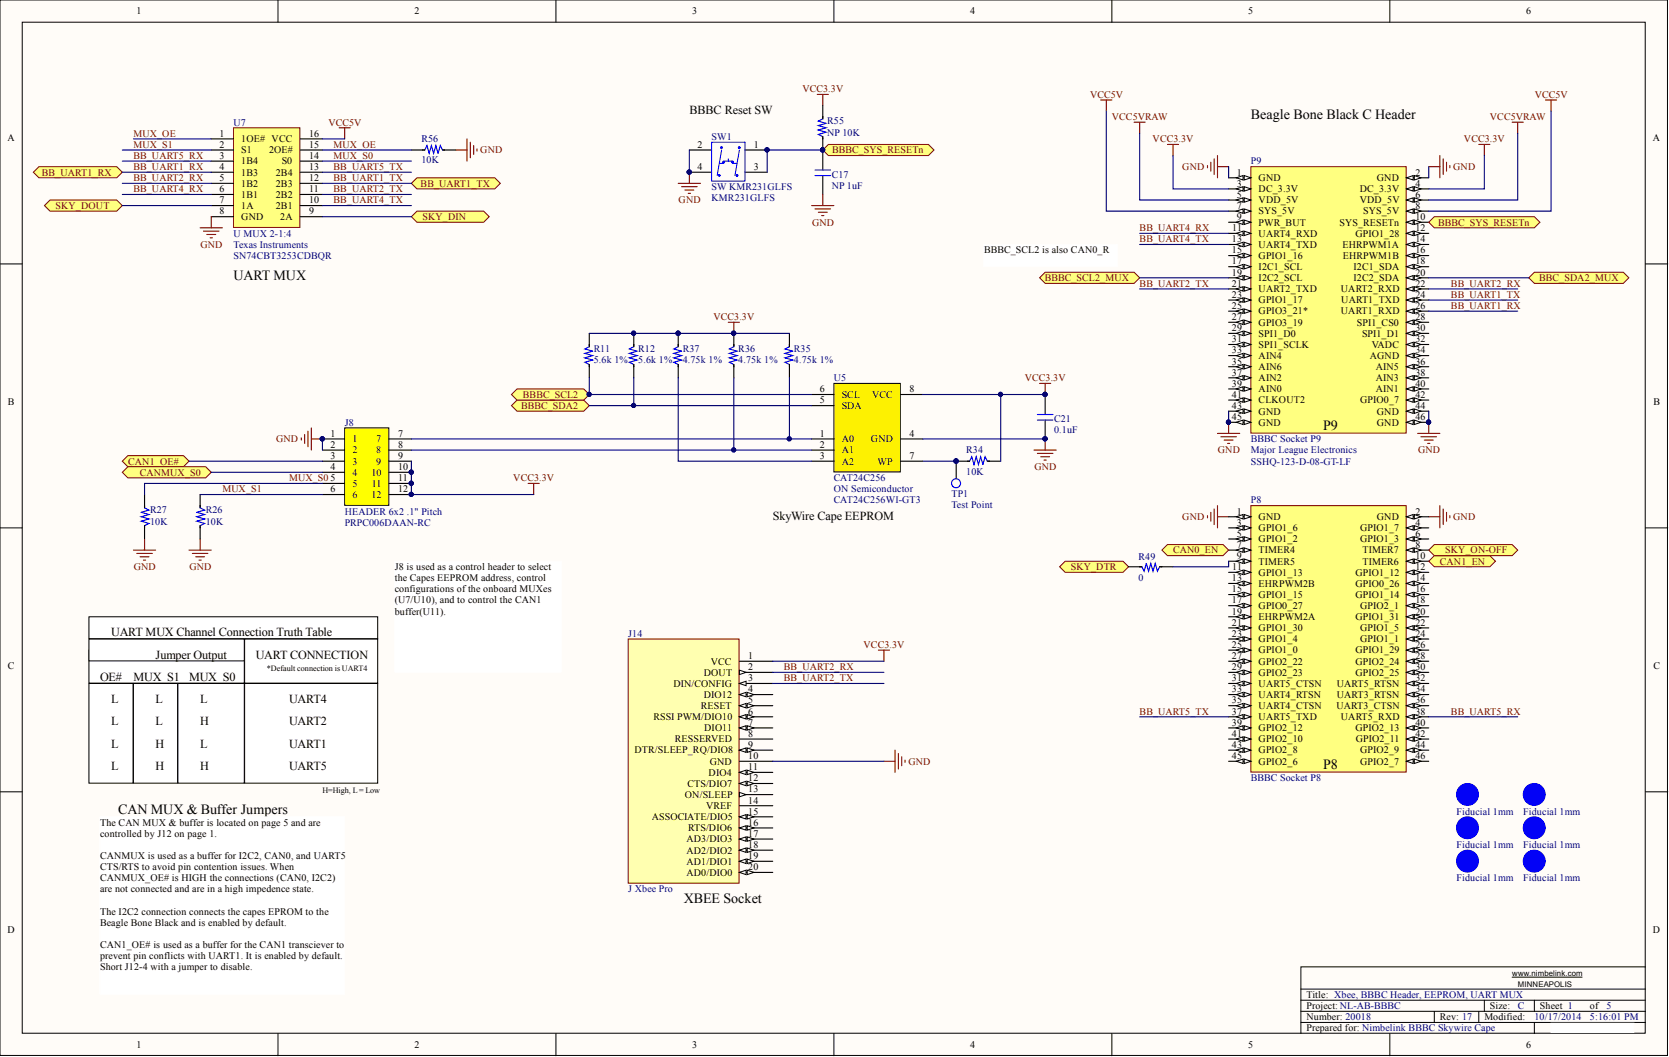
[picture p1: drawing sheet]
<svg xmlns="http://www.w3.org/2000/svg" width="381mm" height="241mm" viewBox="0 0 381 241" stroke-linecap="round" stroke-linejoin="round" font-family="sans-serif">
<defs><g id="words">
<g font-size="3.2">
<text x="285.5" y="27.2">Beagle Bone Black C Header</text>
<text x="53.3" y="64">UART MUX</text>
<text x="302" y="98.3">P9</text>
<text x="302" y="175.6">P8</text>
<text x="27" y="185.8">CAN MUX &amp; Buffer Jumpers</text>
<text x="156.1" y="206.1">XBEE Socket</text>
</g>
<g font-size="2.8">
<text x="157.4" y="26">BBBC Reset SW</text>
<text x="176.4" y="118.6">SkyWire Cape EEPROM</text>
<text x="25.4" y="145.3">UART MUX Channel Connection Truth Table</text>
<text x="22.8" y="155.4">OE#</text>
<text x="30.5" y="155.4">MUX_S1</text>
<text x="35.5" y="150.4">Jumper Output</text>
<text x="43.1" y="155.4">MUX_S0</text>
<text x="58.4" y="150.4">UART CONNECTION</text>
<text x="25.4" y="160.5">L</text>
<text x="35.5" y="160.5">L</text>
<text x="45.7" y="160.5">L</text>
<text x="66" y="160.5">UART4</text>
<text x="25.4" y="165.6">L</text>
<text x="35.5" y="165.6">L</text>
<text x="45.7" y="165.6">H</text>
<text x="66" y="165.6">UART2</text>
<text x="25.4" y="170.7">L</text>
<text x="35.5" y="170.7">H</text>
<text x="45.7" y="170.7">L</text>
<text x="66" y="170.7">UART1</text>
<text x="25.4" y="175.7">L</text>
<text x="35.5" y="175.7">H</text>
<text x="45.7" y="175.7">H</text>
<text x="66" y="175.7">UART5</text>
</g>
<g font-size="2.3">
<text x="31.1" y="3.3">1</text>
<text x="94.6" y="3.3">2</text>
<text x="158" y="3.3">3</text>
<text x="221.5" y="3.3">4</text>
<text x="285" y="3.3">5</text>
<text x="348.4" y="3.3">6</text>
<text x="1.7" y="32.1">A</text>
<text x="50.1" y="31.2">1</text>
<text x="50.1" y="33.7">2</text>
<text x="55.1" y="32.5">1OE# VCC</text>
<text x="55.1" y="35">S1</text>
<text x="61.4" y="35">2OE#</text>
<text x="70.6" y="33.7">15</text>
<text x="70.6" y="31.2">16</text>
<text x="159.2" y="33.7">2</text>
<text x="172.1" y="33.7">1</text>
<text x="377.3" y="32.1">A</text>
<text x="50.1" y="36.3">3</text>
<text x="50.1" y="38.8">4</text>
<text x="50.1" y="41.3">5</text>
<text x="55.1" y="37.5">1B4</text>
<text x="55.1" y="40.1">1B3</text>
<text x="62.9" y="40.1">2B4</text>
<text x="64.3" y="37.5">S0</text>
<text x="70.6" y="41.3">12</text>
<text x="70.6" y="38.8">13</text>
<text x="70.6" y="36.3">14</text>
<text x="159.2" y="38.8">4</text>
<text x="172.1" y="38.8">3</text>
<text x="282.3" y="40.1">1</text>
<text x="287.3" y="41.3">GND</text>
<text x="314.3" y="41.3">GND</text>
<text x="323.1" y="40.1">2</text>
<text x="50.1" y="43.9">6</text>
<text x="50.1" y="46.4">7</text>
<text x="55.1" y="42.6">1B2</text>
<text x="55.1" y="45.2">1B1</text>
<text x="55.1" y="47.7">1A</text>
<text x="62.9" y="47.7">2B1</text>
<text x="62.9" y="45.2">2B2</text>
<text x="62.9" y="42.6">2B3</text>
<text x="70.6" y="46.4">10</text>
<text x="70.6" y="43.9">11</text>
<text x="282.3" y="42.6">3</text>
<text x="282.3" y="45.2">5</text>
<text x="282.3" y="47.7">7</text>
<text x="287.3" y="43.9">DC_3.3V</text>
<text x="287.3" y="46.4">VDD_5V</text>
<text x="310.4" y="43.9">DC_3.3V</text>
<text x="310.4" y="46.4">VDD_5V</text>
<text x="323.1" y="42.6">4</text>
<text x="323.1" y="45.2">6</text>
<text x="323.1" y="47.7">8</text>
<text x="50.1" y="49">8</text>
<text x="55.1" y="50.2">GND</text>
<text x="64" y="50.2">2A</text>
<text x="70.6" y="49">9</text>
<text x="281.3" y="52.8">11</text>
<text x="282.3" y="50.2">9</text>
<text x="287.3" y="49">SYS_5V</text>
<text x="287.3" y="51.5">PWR_BUT</text>
<text x="305.8" y="51.5">SYS_RESETn</text>
<text x="311.2" y="49">SYS_5V</text>
<text x="323.1" y="50.2">10</text>
<text x="323.1" y="52.8">12</text>
<text x="224.6" y="57.8">BBBC_SCL2 is also CAN0_R</text>
<text x="281.2" y="55.3">13</text>
<text x="281.2" y="57.8">15</text>
<text x="287.3" y="54">UART4_RXD</text>
<text x="287.3" y="56.6">UART4_TXD</text>
<text x="287.3" y="59.1">GPIO1_16</text>
<text x="306.4" y="56.6">EHRPWM1A</text>
<text x="306.5" y="59.1">EHRPWM1B</text>
<text x="309.4" y="54">GPIO1_28</text>
<text x="323.1" y="55.3">14</text>
<text x="323.1" y="57.8">16</text>
<text x="281.2" y="60.4">17</text>
<text x="281.2" y="62.9">19</text>
<text x="281.2" y="65.5">21</text>
<text x="287.3" y="61.6">I2C1_SCL</text>
<text x="287.3" y="64.2">I2C2_SCL</text>
<text x="309" y="61.6">I2C1_SDA</text>
<text x="309" y="64.2">I2C2_SDA</text>
<text x="323.1" y="60.4">18</text>
<text x="323.1" y="62.9">20</text>
<text x="323.1" y="65.5">22</text>
<text x="281.2" y="68">23</text>
<text x="281.2" y="70.5">25</text>
<text x="287.3" y="66.7">UART2_TXD</text>
<text x="287.3" y="69.3">GPIO1_17</text>
<text x="287.3" y="71.8">GPIO3_21*</text>
<text x="306.1" y="66.7">UART2_RXD</text>
<text x="306.1" y="71.8">UART1_RXD</text>
<text x="306.2" y="69.3">UART1_TXD</text>
<text x="323.1" y="68">24</text>
<text x="323.1" y="70.5">26</text>
<text x="281.2" y="73.1">27</text>
<text x="281.2" y="75.6">29</text>
<text x="287.3" y="74.3">GPIO3_19</text>
<text x="287.3" y="76.9">SPI1_D0</text>
<text x="309.7" y="74.3">SPI1_CS0</text>
<text x="310.9" y="76.9">SPI1_D1</text>
<text x="323.1" y="73.1">28</text>
<text x="323.1" y="75.6">30</text>
<text x="281.2" y="78.1">31</text>
<text x="281.2" y="80.7">33</text>
<text x="281.2" y="83.2">35</text>
<text x="287.3" y="79.4">SPI1_SCLK</text>
<text x="287.3" y="81.9">AIN4</text>
<text x="312.7" y="81.9">AGND</text>
<text x="313.1" y="79.4">VADC</text>
<text x="323.1" y="78.1">32</text>
<text x="323.1" y="80.7">34</text>
<text x="323.1" y="83.2">36</text>
<text x="187.1" y="89.6">6</text>
<text x="207.6" y="89.6">8</text>
<text x="281.2" y="85.7">37</text>
<text x="281.2" y="88.3">39</text>
<text x="287.3" y="84.5">AIN6</text>
<text x="287.3" y="87">AIN2</text>
<text x="287.3" y="89.6">AIN0</text>
<text x="314.1" y="84.5">AIN5</text>
<text x="314.1" y="87">AIN3</text>
<text x="314.1" y="89.6">AIN1</text>
<text x="323.1" y="85.7">38</text>
<text x="323.1" y="88.3">40</text>
<text x="1.8" y="92.4">B</text>
<text x="187.1" y="92.1">5</text>
<text x="192.1" y="90.8">SCL</text>
<text x="192.1" y="93.4">SDA</text>
<text x="199.1" y="90.8">VCC</text>
<text x="281.2" y="90.8">41</text>
<text x="281.2" y="93.4">43</text>
<text x="281.2" y="95.9">45</text>
<text x="287.3" y="92.1">CLKOUT2</text>
<text x="287.3" y="94.6">GND</text>
<text x="310.5" y="92.1">GPIO0_7</text>
<text x="314.3" y="94.6">GND</text>
<text x="323.1" y="90.8">42</text>
<text x="323.1" y="93.4">44</text>
<text x="323.1" y="95.9">46</text>
<text x="377.4" y="92.4">B</text>
<text x="75.5" y="99.7">1</text>
<text x="80.5" y="101">1</text>
<text x="85.9" y="101">7</text>
<text x="90.9" y="99.7">7</text>
<text x="187.1" y="99.7">1</text>
<text x="192.1" y="101">A0</text>
<text x="198.8" y="101">GND</text>
<text x="207.6" y="99.7">4</text>
<text x="287.3" y="97.2">GND</text>
<text x="314.3" y="97.2">GND</text>
<text x="75.5" y="102.2">2</text>
<text x="75.5" y="104.8">3</text>
<text x="75.5" y="107.3">4</text>
<text x="80.5" y="103.5">2</text>
<text x="80.5" y="106">3</text>
<text x="85.9" y="103.5">8</text>
<text x="85.9" y="106">9</text>
<text x="90.9" y="102.2">8</text>
<text x="90.9" y="104.8">9</text>
<text x="90.9" y="107.3">10</text>
<text x="187.1" y="102.2">2</text>
<text x="187.1" y="104.8">3</text>
<text x="192.1" y="103.5">A1</text>
<text x="192.1" y="106">A2</text>
<text x="200.3" y="106">WP</text>
<text x="207.6" y="104.8">7</text>
<text x="75.5" y="109.9">5</text>
<text x="75.5" y="112.4">6</text>
<text x="80.5" y="108.6">4</text>
<text x="80.5" y="111.1">5</text>
<text x="80.5" y="113.7">6</text>
<text x="84.8" y="108.6">10</text>
<text x="84.8" y="113.7">12</text>
<text x="84.9" y="111.1">11</text>
<text x="90.9" y="109.9">11</text>
<text x="90.9" y="112.4">12</text>
<text x="282.3" y="117.5">1</text>
<text x="287.3" y="118.7">GND</text>
<text x="314.3" y="118.7">GND</text>
<text x="323.1" y="117.5">2</text>
<text x="282.3" y="120">3</text>
<text x="282.3" y="122.5">5</text>
<text x="282.3" y="125.1">7</text>
<text x="287.3" y="121.3">GPIO1_6</text>
<text x="287.3" y="123.8">GPIO1_2</text>
<text x="310.5" y="121.3">GPIO1_7</text>
<text x="310.5" y="123.8">GPIO1_3</text>
<text x="323.1" y="120">4</text>
<text x="323.1" y="122.5">6</text>
<text x="323.1" y="125.1">8</text>
<text x="90.1" y="130.1">J8 is used as a control header to select</text>
<text x="281.3" y="130.1">11</text>
<text x="282.3" y="127.6">9</text>
<text x="287.3" y="126.3">TIMER4</text>
<text x="287.3" y="128.9">TIMER5</text>
<text x="287.3" y="131.4">GPIO1_13</text>
<text x="309.4" y="131.4">GPIO1_12</text>
<text x="311" y="126.3">TIMER7</text>
<text x="311" y="128.9">TIMER6</text>
<text x="323.1" y="127.6">10</text>
<text x="323.1" y="130.1">12</text>
<text x="90.1" y="132.7">t</text>
<text x="90.1" y="135.2">configurations of the onboard MUXes</text>
<text x="90.1" y="137.8">(U7/U10), and to control the CAN1</text>
<text x="90.8" y="132.7">he Capes EEPROM address, control</text>
<text x="281.2" y="132.7">13</text>
<text x="281.2" y="135.2">15</text>
<text x="281.2" y="137.8">17</text>
<text x="287.3" y="134">EHRPWM2B</text>
<text x="287.3" y="136.5">GPIO1_15</text>
<text x="309.4" y="134">GPIO0_26</text>
<text x="309.4" y="136.5">GPIO1_14</text>
<text x="323.1" y="132.7">14</text>
<text x="323.1" y="135.2">16</text>
<text x="323.1" y="137.8">18</text>
<text x="90.1" y="140.3">buffer(U11).</text>
<text x="281.2" y="140.3">19</text>
<text x="281.2" y="142.8">21</text>
<text x="287.3" y="139">GPIO0_27</text>
<text x="287.3" y="141.6">EHRPWM2A</text>
<text x="309.4" y="141.6">GPIO1_31</text>
<text x="310.5" y="139">GPIO2_1</text>
<text x="323.1" y="140.3">20</text>
<text x="323.1" y="142.8">22</text>
<text x="281.2" y="145.4">23</text>
<text x="281.2" y="147.9">25</text>
<text x="287.3" y="144.1">GPIO1_30</text>
<text x="287.3" y="146.6">GPIO1_4</text>
<text x="287.3" y="149.2">GPIO1_0</text>
<text x="309.4" y="149.2">GPIO1_29</text>
<text x="310.5" y="144.1">GPIO1_5</text>
<text x="310.5" y="146.6">GPIO1_1</text>
<text x="323.1" y="145.4">24</text>
<text x="323.1" y="147.9">26</text>
<text x="1.8" y="152.6">C</text>
<text x="160.7" y="154.3">DOUT</text>
<text x="162.3" y="151.7">VCC</text>
<text x="170.8" y="150.4">1</text>
<text x="170.8" y="153">2</text>
<text x="170.8" y="155.5">3</text>
<text x="281.2" y="150.4">27</text>
<text x="281.2" y="153">29</text>
<text x="281.2" y="155.5">31</text>
<text x="287.3" y="151.7">GPIO2_22</text>
<text x="287.3" y="154.3">GPIO2_23</text>
<text x="309.4" y="151.7">GPIO2_24</text>
<text x="309.4" y="154.3">GPIO2_25</text>
<text x="323.1" y="150.4">28</text>
<text x="323.1" y="153">30</text>
<text x="323.1" y="155.5">32</text>
<text x="377.4" y="152.6">C</text>
<text x="153.7" y="156.8">DIN/CONFIG</text>
<text x="160" y="161.9">RESET</text>
<text x="160.7" y="159.3">DIO12</text>
<text x="170.8" y="158.1">4</text>
<text x="170.8" y="160.6">5</text>
<text x="281.2" y="158.1">33</text>
<text x="281.2" y="160.6">35</text>
<text x="287.3" y="156.8">UART5_CTSN</text>
<text x="287.3" y="159.3">UART4_RTSN</text>
<text x="287.3" y="161.9">UART4_CTSN</text>
<text x="305.1" y="161.9">UART3_CTSN</text>
<text x="305.2" y="156.8">UART5_RTSN</text>
<text x="305.2" y="159.3">UART3_RTSN</text>
<text x="323.1" y="158.1">34</text>
<text x="323.1" y="160.6">36</text>
<text x="149.2" y="164.4">RSSI PWM/DIO10</text>
<text x="160.8" y="166.9">DIO11</text>
<text x="170.8" y="163.1">6</text>
<text x="170.8" y="165.7">7</text>
<text x="281.2" y="163.1">37</text>
<text x="281.2" y="165.7">39</text>
<text x="287.3" y="164.4">UART5_TXD</text>
<text x="287.3" y="166.9">GPIO2_12</text>
<text x="306.1" y="164.4">UART5_RXD</text>
<text x="309.4" y="166.9">GPIO2_13</text>
<text x="323.1" y="163.1">38</text>
<text x="323.1" y="165.7">40</text>
<text x="144.8" y="172">DTR/SLEEP_RQ/DIO8</text>
<text x="154.1" y="169.5">RESSERVED</text>
<text x="170.8" y="168.2">8</text>
<text x="170.8" y="170.7">9</text>
<text x="170.8" y="173.3">10</text>
<text x="281.2" y="168.2">41</text>
<text x="281.2" y="170.7">43</text>
<text x="281.2" y="173.3">45</text>
<text x="287.3" y="169.5">GPIO2_10</text>
<text x="287.3" y="172">GPIO2_8</text>
<text x="309.5" y="169.5">GPIO2_11</text>
<text x="310.5" y="172">GPIO2_9</text>
<text x="323.1" y="168.2">42</text>
<text x="323.1" y="170.7">44</text>
<text x="323.1" y="173.3">46</text>
<text x="156.9" y="179.6">CTS/DIO7</text>
<text x="161.8" y="177.1">DIO4</text>
<text x="162" y="174.5">GND</text>
<text x="170.8" y="175.8">11</text>
<text x="170.8" y="178.4">12</text>
<text x="287.3" y="174.5">GPIO2_6</text>
<text x="310.5" y="174.5">GPIO2_7</text>
<text x="156.4" y="182.2">ON/SLEEP</text>
<text x="161.2" y="184.7">VREF</text>
<text x="170.8" y="180.9">13</text>
<text x="170.8" y="183.4">14</text>
<text x="170.8" y="186">15</text>
<text x="22.8" y="188.5">The CAN MUX &amp; buffer is located on page 5 and are</text>
<text x="22.8" y="191">controlled by J12 on page 1.</text>
<text x="148.8" y="187.2">ASSOCIATE/DIO5</text>
<text x="157.1" y="189.8">RTS/DIO6</text>
<text x="170.8" y="188.5">16</text>
<text x="170.8" y="191">17</text>
<text x="22.8" y="196.1">CANMUX is used as a buffer for I2C2, CAN0, and UART5</text>
<text x="156.7" y="192.3">AD3/DIO3</text>
<text x="156.7" y="194.8">AD2/DIO2</text>
<text x="156.7" y="197.4">AD1/DIO1</text>
<text x="170.8" y="193.6">18</text>
<text x="170.8" y="196.1">19</text>
<text x="22.8" y="198.7">CTS/RTS to avoid pin contention issues. When</text>
<text x="22.8" y="201.2">CANMUX_OE# is HIGH the connections (CAN0, I2C2)</text>
<text x="22.8" y="203.7">are not connected and are in a high impedence state.</text>
<text x="156.7" y="199.9">AD0/DIO0</text>
<text x="170.8" y="198.7">20</text>
<text x="22.8" y="208.8">The I2C2 connection connects the capes EPROM to the</text>
<text x="1.7" y="212.9">D</text>
<text x="22.8" y="211.3">Beagle Bone Black and is enabled by default.</text>
<text x="377.3" y="212.9">D</text>
<text x="22.8" y="216.4">CAN1_OE# is used as a buffer for the CAN1 transciever to</text>
<text x="22.8" y="218.9">prevent pin conflicts with UART1. It is enabled by default.</text>
<text x="22.8" y="221.5">Short J12-4 with a jumper to disable.</text>
<text x="298.2" y="227.8">Title: Xbee, BBBC Header, EEPROM, UART MUX</text>
<text x="298.2" y="232.9">Number: 20018</text>
<text x="298.2" y="230.4">Project: NL-AB-BBBC</text>
<text x="328.7" y="232.9">Rev: 17</text>
<text x="338.8" y="232.9">Modified:</text>
<text x="340.1" y="230.4">Size:</text>
<text x="351.5" y="230.4">Sheet 1</text>
<text x="363" y="230.4">of</text>
<text x="31.1" y="239.2">1</text>
<text x="94.6" y="239.2">2</text>
<text x="158" y="239.2">3</text>
<text x="221.5" y="239.2">4</text>
<text x="285" y="239.2">5</text>
<text x="298.2" y="235.4">Prepared for: Nimbelink BBBC Skywire Cape</text>
<text x="348.4" y="239.2">6</text>
</g>
<g font-size="2.3" fill="#800000">
<text x="183.2" y="21.1">VCC3.3V</text>
<text x="248.8" y="22.3">VCC5V</text>
<text x="350.4" y="22.3">VCC5V</text>
<text x="75" y="28.7">VCC5V</text>
<text x="253.8" y="27.4">VCC5VRAW</text>
<text x="340.1" y="27.4">VCC5VRAW</text>
<text x="30.5" y="33.7">MUX_S1</text>
<text x="30.5" y="31.2">MUX_OE</text>
<text x="76.1" y="33.7">MUX_OE</text>
<text x="109.6" y="35">GND</text>
<text x="189.9" y="35">BBBC_SYS_RESETn</text>
<text x="263.1" y="32.5">VCC3.3V</text>
<text x="334.2" y="32.5">VCC3.3V</text>
<text x="9.6" y="40.1">BB_UART1_RX</text>
<text x="30.5" y="41.3">BB_UART2_RX</text>
<text x="30.5" y="36.3">BB_UART5_RX</text>
<text x="30.5" y="38.8">BB_UART1_RX</text>
<text x="76.1" y="38.8">BB_UART5_TX</text>
<text x="76.1" y="36.3">MUX_S0</text>
<text x="76.1" y="41.3">BB_UART1_TX</text>
<text x="269.9" y="38.8">GND</text>
<text x="331.7" y="38.8">GND</text>
<text x="12.7" y="47.7">SKY_DOUT</text>
<text x="30.5" y="43.9">BB_UART4_RX</text>
<text x="76.1" y="43.9">BB_UART2_TX</text>
<text x="76.1" y="46.4">BB_UART4_TX</text>
<text x="96" y="42.6">BB_UART1_TX</text>
<text x="154.9" y="46.4">GND</text>
<text x="96.5" y="50.2">SKY_DIN</text>
<text x="185.4" y="51.5">GND</text>
<text x="260.2" y="52.8">BB_UART4_RX</text>
<text x="328.3" y="51.5">BBBC_SYS_RESETn</text>
<text x="45.8" y="56.6">GND</text>
<text x="260.2" y="55.3">BB_UART4_TX</text>
<text x="238.5" y="64.2">BBBC_SCL2_MUX</text>
<text x="260.2" y="65.5">BB_UART2_TX</text>
<text x="331.2" y="65.5">BB_UART2_RX</text>
<text x="351.4" y="64.2">BBC_SDA2_MUX</text>
<text x="331.2" y="68">BB_UART1_TX</text>
<text x="331.2" y="70.5">BB_UART1_RX</text>
<text x="162.9" y="73.1">VCC3.3V</text>
<text x="233.9" y="87">VCC3.3V</text>
<text x="119" y="93.4">BBBC_SDA2</text>
<text x="119.4" y="90.8">BBBC_SCL2</text>
<text x="63" y="101">GND</text>
<text x="29.3" y="106">CAN1_OE#</text>
<text x="236.1" y="107.3">GND</text>
<text x="278" y="103.5">GND</text>
<text x="323.7" y="103.5">GND</text>
<text x="31.9" y="108.6">CANMUX_S0</text>
<text x="50.8" y="112.4">MUX_S1</text>
<text x="66" y="109.9">MUX_S0</text>
<text x="117.2" y="109.9">VCC3.3V</text>
<text x="269.9" y="118.7">GND</text>
<text x="331.7" y="118.7">GND</text>
<text x="30.5" y="130.1">GND</text>
<text x="43.2" y="130.1">GND</text>
<text x="244.4" y="130.1">SKY_DTR</text>
<text x="267.8" y="126.3">CAN0_EN</text>
<text x="328.7" y="128.9">CAN1_EN</text>
<text x="329.9" y="126.3">SKY_ON-OFF</text>
<text x="197.1" y="147.9">VCC3.3V</text>
<text x="178.9" y="155.5">BB_UART2_TX</text>
<text x="178.9" y="153">BB_UART2_RX</text>
<text x="260.2" y="163.1">BB_UART5_TX</text>
<text x="331.2" y="163.1">BB_UART5_RX</text>
<text x="207.4" y="174.5">GND</text>
</g>
<g font-size="2.3" fill="#000080">
<text x="53.3" y="28.7">U7</text>
<text x="188.8" y="28.4">R55</text>
<text x="96.2" y="32.5">R56</text>
<text x="162.4" y="32">SW1</text>
<text x="188.8" y="30.9">NP 10K</text>
<text x="96.2" y="37.3">10K</text>
<text x="189.9" y="40.6">C17</text>
<text x="285.5" y="37.5">P9</text>
<text x="162.4" y="45.9">KMR231GLFS</text>
<text x="162.4" y="43.4">SW KMR231GLFS</text>
<text x="189.9" y="43.1">NP 1uF</text>
<text x="53.3" y="56.6">Texas Instruments</text>
<text x="53.3" y="59.1">SN74CBT3253CDBQR</text>
<text x="53.3" y="54">U MUX 2-1:4</text>
<text x="135.5" y="80.4">R11</text>
<text x="135.5" y="83">5.6k 1%</text>
<text x="145.7" y="80.4">R12</text>
<text x="145.7" y="83">5.6k 1%</text>
<text x="155.8" y="80.4">R37</text>
<text x="155.8" y="83">4.75k 1%</text>
<text x="168.5" y="80.4">R36</text>
<text x="168.5" y="83">4.75k 1%</text>
<text x="181.2" y="80.4">R35</text>
<text x="181.2" y="83">4.75k 1%</text>
<text x="190.4" y="87">U5</text>
<text x="78.7" y="97.2">J8</text>
<text x="240.6" y="96.4">C21</text>
<text x="240.6" y="98.9">0.1uF</text>
<text x="285.5" y="101">BBBC Socket P9</text>
<text x="220.6" y="103.5">R34</text>
<text x="285.5" y="103.5">Major League Electronics</text>
<text x="285.5" y="106">SSHQ-123-D-08-GT-LF</text>
<text x="190.4" y="112.4">ON Semiconductor</text>
<text x="190.4" y="109.9">CAT24C256</text>
<text x="217.2" y="113.5">TP1</text>
<text x="220.6" y="108.3">10K</text>
<text x="34.3" y="117.2">R27</text>
<text x="34.3" y="119.7">10K</text>
<text x="47" y="117.2">R26</text>
<text x="47" y="119.7">10K</text>
<text x="78.7" y="117.5">HEADER 6x2 .1&quot; Pitch</text>
<text x="190.4" y="114.9">CAT24C256WI-GT3</text>
<text x="217.2" y="116">Test Point</text>
<text x="285.5" y="114.9">P8</text>
<text x="78.7" y="120">PRPC006DAAN-RC</text>
<text x="259.9" y="127.9">R49</text>
<text x="259.9" y="132.7">0</text>
<text x="143.4" y="145.4">J14</text>
<text x="285.5" y="178.4">BBBC Socket P8</text>
<text x="332.5" y="186">Fiducial 1mm</text>
<text x="347.7" y="186">Fiducial 1mm</text>
<text x="332.5" y="193.6">Fiducial 1mm</text>
<text x="347.7" y="193.6">Fiducial 1mm</text>
<text x="143.4" y="203.7">J Xbee Pro</text>
<text x="332.5" y="201.2">Fiducial 1mm</text>
<text x="347.7" y="201.2">Fiducial 1mm</text>
<text x="346.5" y="230.4">C</text>
<text x="350.3" y="232.9">10/17/2014</text>
<text x="363" y="232.9">5:16:01 PM</text>
<text x="366.8" y="230.4">5</text>
</g>
<g font-size="1.9">
<text x="60.9" y="153.1">*Default connection is UART4</text>
<text x="73.6" y="181">H=High, L= Low</text>
</g>
<g font-size="1.8">
<text x="345.2" y="222.8">www.nimbelink.com</text>
<text x="346.5" y="225.4">MINNEAPOLIS</text>
</g>
</g></defs>
<g fill="#fffcf8" stroke="#000" stroke-width=".23">
<path d="M0 0h380.7v240.9h-380.7z"/>
<path d="M5.1 5.1h370.5v230.8h-370.5z"/>
</g>
<g fill="none" stroke="#000" stroke-width=".23">
<path d="M63.5 0v5.1M126.9 0v5.1M190.4 0v5.1M253.8 0v5.1M317.3 0v5.1M0 60.3h5.1M375.7 60.3h5M0 120.5h5.1M375.7 120.5h5M0 180.8h5.1M375.7 180.8h5M63.5 235.9v5.1"/>
<path d="M126.9 235.9v5.1M190.4 235.9v5.1M253.8 235.9v5.1M297 225.8h78.7M297 230.9h78.7M297 233.4h78.7M297 228.3h78.7M317.3 235.9v5.1M327.4 230.9v2.5M337.6 230.9v2.5M338.8 228.3v2.6M345.2 223.1h16"/>
<path d="M350.3 228.3v2.6M350.3 233.4v2.5M375.7 220.7h-78.7v15.2"/>
</g>
<path d="M143.4 145.9h25.3v55.7h-25.3z" fill="#ffffb0" stroke="#800000" stroke-width=".23"/>
<path d="M168.8 151h7.6M168.8 153.5h7.6" fill="none" stroke="#000" stroke-width=".25"/>
<path d="M168.8 153l1.5 .5-1.5 .5z" fill="#fffcf8" stroke="#000" stroke-width=".23"/>
<path d="M168.8 156h7.6" fill="none" stroke="#000" stroke-width=".25"/>
<path d="M168.8 156l1.5-.5v1z" fill="#fffcf8" stroke="#000" stroke-width=".23"/>
<path d="M168.8 158.6h7.6" fill="none" stroke="#000" stroke-width=".25"/>
<g fill="#fffcf8" stroke="#000" stroke-width=".23">
<path d="M168.8 158.6l1.5-.5v1z"/>
<path d="M170.6 158.1l1.5 .5-1.5 .5z"/>
</g>
<path d="M168.8 161.1h7.6" fill="none" stroke="#000" stroke-width=".25"/>
<g fill="#fffcf8" stroke="#000" stroke-width=".23">
<path d="M168.8 161.1l1.5-.5v1z"/>
<path d="M170.6 160.6l1.5 .5-1.5 .5z"/>
</g>
<path d="M168.8 163.6h7.6" fill="none" stroke="#000" stroke-width=".25"/>
<g fill="#fffcf8" stroke="#000" stroke-width=".23">
<path d="M168.8 163.6l1.5-.5v1z"/>
<path d="M170.6 163.1l1.5 .5-1.5 .5z"/>
</g>
<path d="M168.8 166.2h7.6" fill="none" stroke="#000" stroke-width=".25"/>
<g fill="#fffcf8" stroke="#000" stroke-width=".23">
<path d="M168.8 166.2l1.5-.5v1z"/>
<path d="M170.6 165.7l1.5 .5-1.5 .5z"/>
</g>
<path d="M168.8 168.7h7.6M168.8 171.3h7.6" fill="none" stroke="#000" stroke-width=".25"/>
<g fill="#fffcf8" stroke="#000" stroke-width=".23">
<path d="M168.8 171.3l1.5-.6v1.1z"/>
<path d="M170.6 170.7l1.5 .6-1.5 .5z"/>
</g>
<path d="M168.8 173.8h7.6M168.8 176.3h7.6" fill="none" stroke="#000" stroke-width=".25"/>
<g fill="#fffcf8" stroke="#000" stroke-width=".23">
<path d="M168.8 176.3l1.5-.5v1z"/>
<path d="M170.6 175.8l1.5 .5-1.5 .5z"/>
</g>
<path d="M168.8 178.9h7.6" fill="none" stroke="#000" stroke-width=".25"/>
<g fill="#fffcf8" stroke="#000" stroke-width=".23">
<path d="M168.8 178.9l1.5-.5v1z"/>
<path d="M170.6 178.4l1.5 .5-1.5 .5z"/>
</g>
<path d="M168.8 181.4h7.6" fill="none" stroke="#000" stroke-width=".25"/>
<path d="M168.8 180.9l1.5 .5-1.5 .5z" fill="#fffcf8" stroke="#000" stroke-width=".23"/>
<path d="M168.8 183.9h7.6M168.8 186.5h7.6" fill="none" stroke="#000" stroke-width=".25"/>
<g fill="#fffcf8" stroke="#000" stroke-width=".23">
<path d="M168.8 186.5l1.5-.5v1z"/>
<path d="M170.6 186l1.5 .5-1.5 .5z"/>
</g>
<path d="M168.8 189h7.6" fill="none" stroke="#000" stroke-width=".25"/>
<g fill="#fffcf8" stroke="#000" stroke-width=".23">
<path d="M168.8 189l1.5-.5v1z"/>
<path d="M170.6 188.5l1.5 .5-1.5 .5z"/>
</g>
<path d="M168.8 191.5h7.6" fill="none" stroke="#000" stroke-width=".25"/>
<g fill="#fffcf8" stroke="#000" stroke-width=".23">
<path d="M168.8 191.5l1.5-.5v1.1z"/>
<path d="M170.6 191l1.5 .5-1.5 .6z"/>
</g>
<path d="M168.8 194.1h7.6" fill="none" stroke="#000" stroke-width=".25"/>
<g fill="#fffcf8" stroke="#000" stroke-width=".23">
<path d="M168.8 194.1l1.5-.5v1z"/>
<path d="M170.6 193.6l1.5 .5-1.5 .5z"/>
</g>
<path d="M168.8 196.6h7.6" fill="none" stroke="#000" stroke-width=".25"/>
<g fill="#fffcf8" stroke="#000" stroke-width=".23">
<path d="M168.8 196.6l1.5-.5v1z"/>
<path d="M170.6 196.1l1.5 .5-1.5 .5z"/>
</g>
<path d="M168.8 199.2h7.6" fill="none" stroke="#000" stroke-width=".25"/>
<g fill="#fffcf8" stroke="#000" stroke-width=".23">
<path d="M168.8 199.2l1.5-.5v1z"/>
<path d="M170.6 198.7l1.5 .5-1.5 .5z"/>
</g>
<g fill="none" stroke="#800000" stroke-width=".25">
<path d="M251.3 22.8h2.5M252.5 22.8v2.6M258.9 27.9h2.5M260.2 27.9v2.5M266.5 33h2.5M267.8 33v2.5M275.6 37.8v.5M276.4 37v2.1M277.2 36.3v3.5M277.9 35.5v5.1M277.9 38.1h2.6M326.2 38.1h2.5"/>
<path d="M328.7 35.5v5.1M329.5 36.3v3.5M330.2 37v2.1M331 37.8v.5M337.6 33h2.5M338.8 33v2.5M345.2 27.9h2.5M346.5 27.9v2.5M352.8 22.8h2.5M354.1 22.8v2.6M277.9 98.9h5.1M278.7 99.7h3.5"/>
<path d="M280.5 96.4v2.5M323.6 98.9h5.1M324.4 99.7h3.5M326.2 96.4v2.5M275.6 117.7v.5M276.4 117v2M277.2 116.2v3.5M277.9 115.4v5.1M277.9 118h2.6M279.5 100.5h2M280.2 101.2h.5M325.1 100.5h2.1"/>
<path d="M325.9 101.2h.5M326.2 118h2.5M328.7 115.4v5.1M329.5 116.2v3.5M330.2 117v2M331 117.7v.5M200.5 148.4h2.6M201.8 148.4v2.6M201.8 173.8h2.5M204.3 171.3v5M205.1 172v3.6M205.8 172.8v2"/>
<path d="M206.6 173.5v.5"/>
</g>
<g fill="#000080" stroke="#000080" stroke-width=".23">
<circle cx="280.4" cy="96.4" r=".47"/>
<circle cx="326.1" cy="96.4" r=".47"/>
</g>
<path d="M53.3 29.2h15.2v22.7h-15.2z" fill="#ffff80" stroke="#800000" stroke-width=".23"/>
<g fill="none" stroke="#000" stroke-width=".25">
<path d="M48.2 31.7h5.1M48.2 34.2h5.1M48.2 36.8h5.1M48.2 39.3h5.1M68.5 31.7h5.1M68.5 34.2h5.1M68.5 36.8h5.1M68.5 39.3h5.1M48.2 41.9h5.1M48.2 44.4h5.1M48.2 46.9h5.1M48.2 49.5h5.1"/>
<path d="M68.5 41.9h5.1M68.5 44.4h5.1M68.5 46.9h5.1M68.5 49.5h5.1"/>
</g>
<path d="M45.7 52h5.1M46.4 52.8h3.6M47.2 53.5h2M48 54.3h.5M48.2 49.5v2.5" fill="none" stroke="#800000" stroke-width=".25"/>
<g fill="#ffff80" stroke="#800000" stroke-width=".23">
<path d="M10.2 46.9l1.2-1.2h15.3l1.2 1.2-1.2 1.3h-15.3z" fill-rule="evenodd"/>
<path d="M93.9 49.5l1.3-1.3h15.2l1.3 1.3-1.3 1.2h-15.2z" fill-rule="evenodd"/>
</g>
<path d="M120.6 110.4h2.5M121.8 110.4v2.5M30.5 125.6h5M31.2 126.3h3.6M32 127.1h2M32.7 127.9h.6M33 123v2.6M43.1 125.6h5.1M43.9 126.3h3.6M44.7 127.1h2M45.4 127.9h.5M45.7 123v2.6" fill="none" stroke="#800000" stroke-width=".25"/>
<path d="M33 115.7v.2l1 .5-1.8 .6 1.8 .5-1.8 .5 1.8 .5-1.8 .5 1.8 .5-1 .5M45.7 115.7v.2l1 .5-1.8 .6 1.8 .5-1.8 .5 1.8 .5-1.8 .5 1.8 .5-1 .5" fill="none" stroke="#00f" stroke-width=".25"/>
<path d="M33 112.9v3M45.7 112.9v3M33 120v3M45.7 120v3" fill="none" stroke="#000" stroke-width=".25"/>
<path d="M33 120v.5M45.7 120v.5" fill="none" stroke="#000" stroke-width=".23"/>
<path d="M241.9 129.4l1.3-1.3h13.2l1.2 1.3-1.2 1.3h-13.2z" fill-rule="evenodd" fill="#ffff80" stroke="#800000" stroke-width=".23"/>
<g fill="#fff" stroke="#000" stroke-width=".23">
<path d="M20.3 148.4h35.5v7.6h-35.5z"/>
<path d="M20.3 156h10.1v22.8h-10.1z"/>
<path d="M30.5 156h10v22.8h-10z"/>
<path d="M40.6 156h15.2v22.8h-15.2z"/>
<path d="M20.3 145.9h35.5v5h-35.5z"/>
<path d="M55.8 145.9h30.4v10.1h-30.4z"/>
<path d="M55.8 156h30.4v22.8h-30.4z"/>
<path d="M20.3 140.8h65.9v5h-65.9z"/>
</g>
<path d="M285.5 115.4h35.5v60.8h-35.5z" fill="#ffff80" stroke="#800000" stroke-width=".23"/>
<path d="M280.5 118h5" fill="none" stroke="#000" stroke-width=".25"/>
<g fill="#fffcf8" stroke="#000" stroke-width=".23">
<path d="M284 117.5l1.5 .5-1.5 .5z"/>
<path d="M282.2 118l1.6-.5v1z"/>
</g>
<path d="M321.1 118h5.1" fill="none" stroke="#000" stroke-width=".25"/>
<g fill="#fffcf8" stroke="#000" stroke-width=".23">
<path d="M321.1 118l1.5-.5v1z"/>
<path d="M322.9 117.5l1.5 .5-1.5 .5z"/>
</g>
<path d="M280.5 120.5h5" fill="none" stroke="#000" stroke-width=".25"/>
<g fill="#fffcf8" stroke="#000" stroke-width=".23">
<path d="M284 120l1.5 .5-1.5 .5z"/>
<path d="M282.2 120.5l1.6-.5v1z"/>
</g>
<path d="M321.1 120.5h5.1" fill="none" stroke="#000" stroke-width=".25"/>
<g fill="#fffcf8" stroke="#000" stroke-width=".23">
<path d="M321.1 120.5l1.5-.5v1z"/>
<path d="M322.9 120l1.5 .5-1.5 .5z"/>
</g>
<path d="M280.5 123h5" fill="none" stroke="#000" stroke-width=".25"/>
<g fill="#fffcf8" stroke="#000" stroke-width=".23">
<path d="M284 122.5l1.5 .5-1.5 .6z"/>
<path d="M282.2 123l1.6-.5v1.1z"/>
</g>
<path d="M321.1 123h5.1" fill="none" stroke="#000" stroke-width=".25"/>
<g fill="#fffcf8" stroke="#000" stroke-width=".23">
<path d="M321.1 123l1.5-.5v1.1z"/>
<path d="M322.9 122.5l1.5 .5-1.5 .6z"/>
</g>
<path d="M280.5 125.6h5" fill="none" stroke="#000" stroke-width=".25"/>
<g fill="#fffcf8" stroke="#000" stroke-width=".23">
<path d="M284 125.1l1.5 .5-1.5 .5z"/>
<path d="M282.2 125.6l1.6-.5v1z"/>
</g>
<path d="M321.1 125.6h5.1" fill="none" stroke="#000" stroke-width=".25"/>
<g fill="#fffcf8" stroke="#000" stroke-width=".23">
<path d="M321.1 125.6l1.5-.5v1z"/>
<path d="M322.9 125.1l1.5 .5-1.5 .5z"/>
</g>
<path d="M280.5 128.1h5" fill="none" stroke="#000" stroke-width=".25"/>
<g fill="#fffcf8" stroke="#000" stroke-width=".23">
<path d="M284 127.6l1.5 .5-1.5 .5z"/>
<path d="M282.2 128.1l1.6-.5v1z"/>
</g>
<path d="M321.1 128.1h5.1" fill="none" stroke="#000" stroke-width=".25"/>
<g fill="#fffcf8" stroke="#000" stroke-width=".23">
<path d="M321.1 128.1l1.5-.5v1z"/>
<path d="M322.9 127.6l1.5 .5-1.5 .5z"/>
</g>
<path d="M280.5 130.7h5" fill="none" stroke="#000" stroke-width=".25"/>
<g fill="#fffcf8" stroke="#000" stroke-width=".23">
<path d="M284 130.1l1.5 .6-1.5 .5z"/>
<path d="M282.2 130.7l1.6-.6v1.1z"/>
</g>
<path d="M321.1 130.7h5.1" fill="none" stroke="#000" stroke-width=".25"/>
<g fill="#fffcf8" stroke="#000" stroke-width=".23">
<path d="M321.1 130.7l1.5-.6v1.1z"/>
<path d="M322.9 130.1l1.5 .6-1.5 .5z"/>
</g>
<path d="M280.5 133.2h5" fill="none" stroke="#000" stroke-width=".25"/>
<g fill="#fffcf8" stroke="#000" stroke-width=".23">
<path d="M284 132.7l1.5 .5-1.5 .5z"/>
<path d="M282.2 133.2l1.6-.5v1z"/>
</g>
<path d="M321.1 133.2h5.1" fill="none" stroke="#000" stroke-width=".25"/>
<g fill="#fffcf8" stroke="#000" stroke-width=".23">
<path d="M321.1 133.2l1.5-.5v1z"/>
<path d="M322.9 132.7l1.5 .5-1.5 .5z"/>
</g>
<path d="M280.5 135.7h5" fill="none" stroke="#000" stroke-width=".25"/>
<g fill="#fffcf8" stroke="#000" stroke-width=".23">
<path d="M284 135.2l1.5 .5-1.5 .5z"/>
<path d="M282.2 135.7l1.6-.5v1z"/>
</g>
<path d="M321.1 135.7h5.1" fill="none" stroke="#000" stroke-width=".25"/>
<g fill="#fffcf8" stroke="#000" stroke-width=".23">
<path d="M321.1 135.7l1.5-.5v1z"/>
<path d="M322.9 135.2l1.5 .5-1.5 .5z"/>
</g>
<path d="M280.5 138.3h5" fill="none" stroke="#000" stroke-width=".25"/>
<g fill="#fffcf8" stroke="#000" stroke-width=".23">
<path d="M284 137.8l1.5 .5-1.5 .5z"/>
<path d="M282.2 138.3l1.6-.5v1z"/>
</g>
<path d="M321.1 138.3h5.1" fill="none" stroke="#000" stroke-width=".25"/>
<g fill="#fffcf8" stroke="#000" stroke-width=".23">
<path d="M321.1 138.3l1.5-.5v1z"/>
<path d="M322.9 137.8l1.5 .5-1.5 .5z"/>
</g>
<path d="M280.5 140.8h5" fill="none" stroke="#000" stroke-width=".25"/>
<g fill="#fffcf8" stroke="#000" stroke-width=".23">
<path d="M284 140.3l1.5 .5-1.5 .5z"/>
<path d="M282.2 140.8l1.6-.5v1z"/>
</g>
<path d="M321.1 140.8h5.1" fill="none" stroke="#000" stroke-width=".25"/>
<g fill="#fffcf8" stroke="#000" stroke-width=".23">
<path d="M321.1 140.8l1.5-.5v1z"/>
<path d="M322.9 140.3l1.5 .5-1.5 .5z"/>
</g>
<path d="M280.5 143.3h5" fill="none" stroke="#000" stroke-width=".25"/>
<g fill="#fffcf8" stroke="#000" stroke-width=".23">
<path d="M284 142.8l1.5 .5-1.5 .5z"/>
<path d="M282.2 143.3l1.6-.5v1z"/>
</g>
<path d="M321.1 143.3h5.1" fill="none" stroke="#000" stroke-width=".25"/>
<g fill="#fffcf8" stroke="#000" stroke-width=".23">
<path d="M321.1 143.3l1.5-.5v1z"/>
<path d="M322.9 142.8l1.5 .5-1.5 .5z"/>
</g>
<path d="M280.5 145.9h5" fill="none" stroke="#000" stroke-width=".25"/>
<g fill="#fffcf8" stroke="#000" stroke-width=".23">
<path d="M284 145.4l1.5 .5-1.5 .5z"/>
<path d="M282.2 145.9l1.6-.5v1z"/>
</g>
<path d="M321.1 145.9h5.1" fill="none" stroke="#000" stroke-width=".25"/>
<g fill="#fffcf8" stroke="#000" stroke-width=".23">
<path d="M321.1 145.9l1.5-.5v1z"/>
<path d="M322.9 145.4l1.5 .5-1.5 .5z"/>
</g>
<path d="M280.5 148.4h5" fill="none" stroke="#000" stroke-width=".25"/>
<g fill="#fffcf8" stroke="#000" stroke-width=".23">
<path d="M284 147.9l1.5 .5-1.5 .5z"/>
<path d="M282.2 148.4l1.6-.5v1z"/>
</g>
<path d="M321.1 148.4h5.1" fill="none" stroke="#000" stroke-width=".25"/>
<g fill="#fffcf8" stroke="#000" stroke-width=".23">
<path d="M321.1 148.4l1.5-.5v1z"/>
<path d="M322.9 147.9l1.5 .5-1.5 .5z"/>
</g>
<path d="M280.5 151h5" fill="none" stroke="#000" stroke-width=".25"/>
<g fill="#fffcf8" stroke="#000" stroke-width=".23">
<path d="M284 150.4l1.5 .6-1.5 .5z"/>
<path d="M282.2 151l1.6-.6v1.1z"/>
</g>
<path d="M321.1 151h5.1" fill="none" stroke="#000" stroke-width=".25"/>
<g fill="#fffcf8" stroke="#000" stroke-width=".23">
<path d="M321.1 151l1.5-.6v1.1z"/>
<path d="M322.9 150.4l1.5 .6-1.5 .5z"/>
</g>
<path d="M280.5 153.5h5" fill="none" stroke="#000" stroke-width=".25"/>
<g fill="#fffcf8" stroke="#000" stroke-width=".23">
<path d="M284 153l1.5 .5-1.5 .5z"/>
<path d="M282.2 153.5l1.6-.5v1z"/>
</g>
<path d="M321.1 153.5h5.1" fill="none" stroke="#000" stroke-width=".25"/>
<g fill="#fffcf8" stroke="#000" stroke-width=".23">
<path d="M321.1 153.5l1.5-.5v1z"/>
<path d="M322.9 153l1.5 .5-1.5 .5z"/>
</g>
<path d="M280.5 156h5" fill="none" stroke="#000" stroke-width=".25"/>
<g fill="#fffcf8" stroke="#000" stroke-width=".23">
<path d="M284 155.5l1.5 .5-1.5 .5z"/>
<path d="M282.2 156l1.6-.5v1z"/>
</g>
<path d="M321.1 156h5.1" fill="none" stroke="#000" stroke-width=".25"/>
<g fill="#fffcf8" stroke="#000" stroke-width=".23">
<path d="M321.1 156l1.5-.5v1z"/>
<path d="M322.9 155.5l1.5 .5-1.5 .5z"/>
</g>
<path d="M280.5 158.6h5" fill="none" stroke="#000" stroke-width=".25"/>
<g fill="#fffcf8" stroke="#000" stroke-width=".23">
<path d="M284 158.1l1.5 .5-1.5 .5z"/>
<path d="M282.2 158.6l1.6-.5v1z"/>
</g>
<path d="M321.1 158.6h5.1" fill="none" stroke="#000" stroke-width=".25"/>
<g fill="#fffcf8" stroke="#000" stroke-width=".23">
<path d="M321.1 158.6l1.5-.5v1z"/>
<path d="M322.9 158.1l1.5 .5-1.5 .5z"/>
</g>
<path d="M280.5 161.1h5" fill="none" stroke="#000" stroke-width=".25"/>
<g fill="#fffcf8" stroke="#000" stroke-width=".23">
<path d="M284 160.6l1.5 .5-1.5 .5z"/>
<path d="M282.2 161.1l1.6-.5v1z"/>
</g>
<path d="M321.1 161.1h5.1" fill="none" stroke="#000" stroke-width=".25"/>
<g fill="#fffcf8" stroke="#000" stroke-width=".23">
<path d="M321.1 161.1l1.5-.5v1z"/>
<path d="M322.9 160.6l1.5 .5-1.5 .5z"/>
</g>
<path d="M280.5 163.6h5" fill="none" stroke="#000" stroke-width=".25"/>
<g fill="#fffcf8" stroke="#000" stroke-width=".23">
<path d="M284 163.1l1.5 .5-1.5 .5z"/>
<path d="M282.2 163.6l1.6-.5v1z"/>
</g>
<path d="M321.1 163.6h5.1" fill="none" stroke="#000" stroke-width=".25"/>
<g fill="#fffcf8" stroke="#000" stroke-width=".23">
<path d="M321.1 163.6l1.5-.5v1z"/>
<path d="M322.9 163.1l1.5 .5-1.5 .5z"/>
</g>
<path d="M280.5 166.2h5" fill="none" stroke="#000" stroke-width=".25"/>
<g fill="#fffcf8" stroke="#000" stroke-width=".23">
<path d="M284 165.7l1.5 .5-1.5 .5z"/>
<path d="M282.2 166.2l1.6-.5v1z"/>
</g>
<path d="M321.1 166.2h5.1" fill="none" stroke="#000" stroke-width=".25"/>
<g fill="#fffcf8" stroke="#000" stroke-width=".23">
<path d="M321.1 166.2l1.5-.5v1z"/>
<path d="M322.9 165.7l1.5 .5-1.5 .5z"/>
</g>
<path d="M280.5 168.7h5" fill="none" stroke="#000" stroke-width=".25"/>
<g fill="#fffcf8" stroke="#000" stroke-width=".23">
<path d="M284 168.2l1.5 .5-1.5 .5z"/>
<path d="M282.2 168.7l1.6-.5v1z"/>
</g>
<path d="M321.1 168.7h5.1" fill="none" stroke="#000" stroke-width=".25"/>
<g fill="#fffcf8" stroke="#000" stroke-width=".23">
<path d="M321.1 168.7l1.5-.5v1z"/>
<path d="M322.9 168.2l1.5 .5-1.5 .5z"/>
</g>
<path d="M280.5 171.3h5" fill="none" stroke="#000" stroke-width=".25"/>
<g fill="#fffcf8" stroke="#000" stroke-width=".23">
<path d="M284 170.7l1.5 .6-1.5 .5z"/>
<path d="M282.2 171.3l1.6-.6v1.1z"/>
</g>
<path d="M321.1 171.3h5.1" fill="none" stroke="#000" stroke-width=".25"/>
<g fill="#fffcf8" stroke="#000" stroke-width=".23">
<path d="M321.1 171.3l1.5-.6v1.1z"/>
<path d="M322.9 170.7l1.5 .6-1.5 .5z"/>
</g>
<path d="M280.5 173.8h5" fill="none" stroke="#000" stroke-width=".25"/>
<g fill="#fffcf8" stroke="#000" stroke-width=".23">
<path d="M284 173.3l1.5 .5-1.5 .5z"/>
<path d="M282.2 173.8l1.6-.5v1z"/>
</g>
<path d="M321.1 173.8h5.1" fill="none" stroke="#000" stroke-width=".25"/>
<g fill="#fffcf8" stroke="#000" stroke-width=".23">
<path d="M321.1 173.8l1.5-.5v1z"/>
<path d="M322.9 173.3l1.5 .5-1.5 .5z"/>
</g>
<path d="M285.5 38.1h35.5v60.8h-35.5z" fill="#ffff80" stroke="#800000" stroke-width=".23"/>
<path d="M280.5 40.6h5" fill="none" stroke="#000" stroke-width=".25"/>
<g fill="#fffcf8" stroke="#000" stroke-width=".23">
<path d="M284 40.1l1.5 .5-1.5 .5z"/>
<path d="M282.2 40.6l1.6-.5v1z"/>
</g>
<path d="M321.1 40.6h5.1" fill="none" stroke="#000" stroke-width=".25"/>
<g fill="#fffcf8" stroke="#000" stroke-width=".23">
<path d="M321.1 40.6l1.5-.5v1z"/>
<path d="M322.9 40.1l1.5 .5-1.5 .5z"/>
</g>
<path d="M280.5 43.1h5" fill="none" stroke="#000" stroke-width=".25"/>
<g fill="#fffcf8" stroke="#000" stroke-width=".23">
<path d="M284 42.6l1.5 .5-1.5 .5z"/>
<path d="M282.2 43.1l1.6-.5v1z"/>
</g>
<path d="M321.1 43.1h5.1" fill="none" stroke="#000" stroke-width=".25"/>
<g fill="#fffcf8" stroke="#000" stroke-width=".23">
<path d="M321.1 43.1l1.5-.5v1z"/>
<path d="M322.9 42.6l1.5 .5-1.5 .5z"/>
</g>
<path d="M280.5 45.7h5" fill="none" stroke="#000" stroke-width=".25"/>
<g fill="#fffcf8" stroke="#000" stroke-width=".23">
<path d="M284 45.2l1.5 .5-1.5 .5z"/>
<path d="M282.2 45.7l1.6-.5v1z"/>
</g>
<path d="M321.1 45.7h5.1" fill="none" stroke="#000" stroke-width=".25"/>
<g fill="#fffcf8" stroke="#000" stroke-width=".23">
<path d="M321.1 45.7l1.5-.5v1z"/>
<path d="M322.9 45.2l1.5 .5-1.5 .5z"/>
</g>
<path d="M280.5 48.2h5" fill="none" stroke="#000" stroke-width=".25"/>
<g fill="#fffcf8" stroke="#000" stroke-width=".23">
<path d="M284 47.7l1.5 .5-1.5 .5z"/>
<path d="M282.2 48.2l1.6-.5v1z"/>
</g>
<path d="M321.1 48.2h5.1" fill="none" stroke="#000" stroke-width=".25"/>
<g fill="#fffcf8" stroke="#000" stroke-width=".23">
<path d="M321.1 48.2l1.5-.5v1z"/>
<path d="M322.9 47.7l1.5 .5-1.5 .5z"/>
</g>
<path d="M280.5 50.7h5" fill="none" stroke="#000" stroke-width=".25"/>
<g fill="#fffcf8" stroke="#000" stroke-width=".23">
<path d="M284 50.2l1.5 .5-1.5 .5z"/>
<path d="M282.2 50.7l1.6-.5v1z"/>
</g>
<path d="M321.1 50.7h5.1" fill="none" stroke="#000" stroke-width=".25"/>
<g fill="#fffcf8" stroke="#000" stroke-width=".23">
<path d="M321.1 50.7l1.5-.5v1z"/>
<path d="M322.9 50.2l1.5 .5-1.5 .5z"/>
</g>
<path d="M280.5 53.3h5" fill="none" stroke="#000" stroke-width=".25"/>
<g fill="#fffcf8" stroke="#000" stroke-width=".23">
<path d="M284 52.8l1.5 .5-1.5 .5z"/>
<path d="M282.2 53.3l1.6-.5v1z"/>
</g>
<path d="M321.1 53.3h5.1" fill="none" stroke="#000" stroke-width=".25"/>
<g fill="#fffcf8" stroke="#000" stroke-width=".23">
<path d="M321.1 53.3l1.5-.5v1z"/>
<path d="M322.9 52.8l1.5 .5-1.5 .5z"/>
</g>
<path d="M280.5 55.8h5" fill="none" stroke="#000" stroke-width=".25"/>
<g fill="#fffcf8" stroke="#000" stroke-width=".23">
<path d="M284 55.3l1.5 .5-1.5 .5z"/>
<path d="M282.2 55.8l1.6-.5v1z"/>
</g>
<path d="M321.1 55.8h5.1" fill="none" stroke="#000" stroke-width=".25"/>
<g fill="#fffcf8" stroke="#000" stroke-width=".23">
<path d="M321.1 55.8l1.5-.5v1z"/>
<path d="M322.9 55.3l1.5 .5-1.5 .5z"/>
</g>
<path d="M280.5 58.3h5" fill="none" stroke="#000" stroke-width=".25"/>
<g fill="#fffcf8" stroke="#000" stroke-width=".23">
<path d="M284 57.8l1.5 .5-1.5 .6z"/>
<path d="M282.2 58.3l1.6-.5v1.1z"/>
</g>
<path d="M321.1 58.3h5.1" fill="none" stroke="#000" stroke-width=".25"/>
<g fill="#fffcf8" stroke="#000" stroke-width=".23">
<path d="M321.1 58.3l1.5-.5v1.1z"/>
<path d="M322.9 57.8l1.5 .5-1.5 .6z"/>
</g>
<path d="M280.5 60.9h5" fill="none" stroke="#000" stroke-width=".25"/>
<g fill="#fffcf8" stroke="#000" stroke-width=".23">
<path d="M284 60.4l1.5 .5-1.5 .5z"/>
<path d="M282.2 60.9l1.6-.5v1z"/>
</g>
<path d="M321.1 60.9h5.1" fill="none" stroke="#000" stroke-width=".25"/>
<g fill="#fffcf8" stroke="#000" stroke-width=".23">
<path d="M321.1 60.9l1.5-.5v1z"/>
<path d="M322.9 60.4l1.5 .5-1.5 .5z"/>
</g>
<path d="M280.5 63.4h5" fill="none" stroke="#000" stroke-width=".25"/>
<g fill="#fffcf8" stroke="#000" stroke-width=".23">
<path d="M284 62.9l1.5 .5-1.5 .5z"/>
<path d="M282.2 63.4l1.6-.5v1z"/>
</g>
<path d="M321.1 63.4h5.1" fill="none" stroke="#000" stroke-width=".25"/>
<g fill="#fffcf8" stroke="#000" stroke-width=".23">
<path d="M321.1 63.4l1.5-.5v1z"/>
<path d="M322.9 62.9l1.5 .5-1.5 .5z"/>
</g>
<path d="M280.5 66h5" fill="none" stroke="#000" stroke-width=".25"/>
<g fill="#fffcf8" stroke="#000" stroke-width=".23">
<path d="M284 65.5l1.5 .5-1.5 .5z"/>
<path d="M282.2 66l1.6-.5v1z"/>
</g>
<path d="M321.1 66h5.1" fill="none" stroke="#000" stroke-width=".25"/>
<g fill="#fffcf8" stroke="#000" stroke-width=".23">
<path d="M321.1 66l1.5-.5v1z"/>
<path d="M322.9 65.5l1.5 .5-1.5 .5z"/>
</g>
<path d="M280.5 68.5h5" fill="none" stroke="#000" stroke-width=".25"/>
<g fill="#fffcf8" stroke="#000" stroke-width=".23">
<path d="M284 68l1.5 .5-1.5 .5z"/>
<path d="M282.2 68.5l1.6-.5v1z"/>
</g>
<path d="M321.1 68.5h5.1" fill="none" stroke="#000" stroke-width=".25"/>
<g fill="#fffcf8" stroke="#000" stroke-width=".23">
<path d="M321.1 68.5l1.5-.5v1z"/>
<path d="M322.9 68l1.5 .5-1.5 .5z"/>
</g>
<path d="M280.5 71h5" fill="none" stroke="#000" stroke-width=".25"/>
<g fill="#fffcf8" stroke="#000" stroke-width=".23">
<path d="M284 70.5l1.5 .5-1.5 .5z"/>
<path d="M282.2 71l1.6-.5v1z"/>
</g>
<path d="M321.1 71h5.1" fill="none" stroke="#000" stroke-width=".25"/>
<g fill="#fffcf8" stroke="#000" stroke-width=".23">
<path d="M321.1 71l1.5-.5v1z"/>
<path d="M322.9 70.5l1.5 .5-1.5 .5z"/>
</g>
<path d="M280.5 73.6h5" fill="none" stroke="#000" stroke-width=".25"/>
<g fill="#fffcf8" stroke="#000" stroke-width=".23">
<path d="M284 73.1l1.5 .5-1.5 .5z"/>
<path d="M282.2 73.6l1.6-.5v1z"/>
</g>
<path d="M321.1 73.6h5.1" fill="none" stroke="#000" stroke-width=".25"/>
<g fill="#fffcf8" stroke="#000" stroke-width=".23">
<path d="M321.1 73.6l1.5-.5v1z"/>
<path d="M322.9 73.1l1.5 .5-1.5 .5z"/>
</g>
<path d="M280.5 76.1h5" fill="none" stroke="#000" stroke-width=".25"/>
<g fill="#fffcf8" stroke="#000" stroke-width=".23">
<path d="M284 75.6l1.5 .5-1.5 .5z"/>
<path d="M282.2 76.1l1.6-.5v1z"/>
</g>
<path d="M321.1 76.1h5.1" fill="none" stroke="#000" stroke-width=".25"/>
<g fill="#fffcf8" stroke="#000" stroke-width=".23">
<path d="M321.1 76.1l1.5-.5v1z"/>
<path d="M322.9 75.6l1.5 .5-1.5 .5z"/>
</g>
<path d="M280.5 78.6h5" fill="none" stroke="#000" stroke-width=".25"/>
<g fill="#fffcf8" stroke="#000" stroke-width=".23">
<path d="M284 78.1l1.5 .5-1.5 .6z"/>
<path d="M282.2 78.6l1.6-.5v1.1z"/>
</g>
<path d="M321.1 78.6h5.1" fill="none" stroke="#000" stroke-width=".25"/>
<g fill="#fffcf8" stroke="#000" stroke-width=".23">
<path d="M321.1 78.6l1.5-.5v1.1z"/>
<path d="M322.9 78.1l1.5 .5-1.5 .6z"/>
</g>
<path d="M280.5 81.2h5" fill="none" stroke="#000" stroke-width=".25"/>
<g fill="#fffcf8" stroke="#000" stroke-width=".23">
<path d="M284 80.7l1.5 .5-1.5 .5z"/>
<path d="M282.2 81.2l1.6-.5v1z"/>
</g>
<path d="M321.1 81.2h5.1" fill="none" stroke="#000" stroke-width=".25"/>
<g fill="#fffcf8" stroke="#000" stroke-width=".23">
<path d="M321.1 81.2l1.5-.5v1z"/>
<path d="M322.9 80.7l1.5 .5-1.5 .5z"/>
</g>
<path d="M280.5 83.7h5" fill="none" stroke="#000" stroke-width=".25"/>
<g fill="#fffcf8" stroke="#000" stroke-width=".23">
<path d="M284 83.2l1.5 .5-1.5 .5z"/>
<path d="M282.2 83.7l1.6-.5v1z"/>
</g>
<path d="M321.1 83.7h5.1" fill="none" stroke="#000" stroke-width=".25"/>
<g fill="#fffcf8" stroke="#000" stroke-width=".23">
<path d="M321.1 83.7l1.5-.5v1z"/>
<path d="M322.9 83.2l1.5 .5-1.5 .5z"/>
</g>
<path d="M280.5 86.3h5" fill="none" stroke="#000" stroke-width=".25"/>
<g fill="#fffcf8" stroke="#000" stroke-width=".23">
<path d="M284 85.7l1.5 .6-1.5 .5z"/>
<path d="M282.2 86.3l1.6-.6v1.1z"/>
</g>
<path d="M321.1 86.3h5.1" fill="none" stroke="#000" stroke-width=".25"/>
<g fill="#fffcf8" stroke="#000" stroke-width=".23">
<path d="M321.1 86.3l1.5-.6v1.1z"/>
<path d="M322.9 85.7l1.5 .6-1.5 .5z"/>
</g>
<path d="M280.5 88.8h5" fill="none" stroke="#000" stroke-width=".25"/>
<g fill="#fffcf8" stroke="#000" stroke-width=".23">
<path d="M284 88.3l1.5 .5-1.5 .5z"/>
<path d="M282.2 88.8l1.6-.5v1z"/>
</g>
<path d="M321.1 88.8h5.1" fill="none" stroke="#000" stroke-width=".25"/>
<g fill="#fffcf8" stroke="#000" stroke-width=".23">
<path d="M321.1 88.8l1.5-.5v1z"/>
<path d="M322.9 88.3l1.5 .5-1.5 .5z"/>
</g>
<path d="M280.5 91.3h5" fill="none" stroke="#000" stroke-width=".25"/>
<g fill="#fffcf8" stroke="#000" stroke-width=".23">
<path d="M284 90.8l1.5 .5-1.5 .5z"/>
<path d="M282.2 91.3l1.6-.5v1z"/>
</g>
<path d="M321.1 91.3h5.1" fill="none" stroke="#000" stroke-width=".25"/>
<g fill="#fffcf8" stroke="#000" stroke-width=".23">
<path d="M321.1 91.3l1.5-.5v1z"/>
<path d="M322.9 90.8l1.5 .5-1.5 .5z"/>
</g>
<path d="M280.5 93.9h5" fill="none" stroke="#000" stroke-width=".25"/>
<g fill="#fffcf8" stroke="#000" stroke-width=".23">
<path d="M284 93.4l1.5 .5-1.5 .5z"/>
<path d="M282.2 93.9l1.6-.5v1z"/>
</g>
<path d="M321.1 93.9h5.1" fill="none" stroke="#000" stroke-width=".25"/>
<g fill="#fffcf8" stroke="#000" stroke-width=".23">
<path d="M321.1 93.9l1.5-.5v1z"/>
<path d="M322.9 93.4l1.5 .5-1.5 .5z"/>
</g>
<path d="M280.5 96.4h5" fill="none" stroke="#000" stroke-width=".25"/>
<g fill="#fffcf8" stroke="#000" stroke-width=".23">
<path d="M284 95.9l1.5 .5-1.5 .5z"/>
<path d="M282.2 96.4l1.6-.5v1z"/>
</g>
<circle cx="280.4" cy="96.4" r=".47" fill="#000080" stroke="#000080" stroke-width=".23"/>
<path d="M321.1 96.4h5.1" fill="none" stroke="#000" stroke-width=".25"/>
<g fill="#fffcf8" stroke="#000" stroke-width=".23">
<path d="M321.1 96.4l1.5-.5v1z"/>
<path d="M322.9 95.9l1.5 .5-1.5 .5z"/>
</g>
<g fill="#000080" stroke="#000080" stroke-width=".23">
<circle cx="326.1" cy="96.4" r=".47"/>
<circle cx="280.4" cy="96.4" r=".47"/>
</g>
<path d="M190.4 87.5h15.1v20.2h-15.1z" fill="#fdf101" stroke="#000" stroke-width=".23"/>
<path d="M185.3 90.1h5.1M185.3 92.6h5.1M205.6 90.1h5.1M185.3 100.2h5.1M185.3 102.7h5.1M185.3 105.3h5.1M205.6 100.2h5.1M205.6 105.3h5.1" fill="none" stroke="#000" stroke-width=".25"/>
<g fill="#ffff80" stroke="#800000" stroke-width=".23">
<path d="M116.8 92.6l1.2-1.3h15.3l1.2 1.3-1.2 1.3h-15.3z" fill-rule="evenodd"/>
<path d="M116.8 90.1l1.2-1.3h15.3l1.2 1.3-1.2 1.2h-15.3z" fill-rule="evenodd"/>
</g>
<g fill="#000080" stroke="#000080" stroke-width=".23">
<circle cx="134.5" cy="90" r=".47"/>
<circle cx="238.6" cy="100.2" r=".47"/>
<circle cx="238.6" cy="90" r=".47"/>
<circle cx="73.6" cy="100.2" r=".47"/>
<circle cx="154.8" cy="76.1" r=".47"/>
<circle cx="167.5" cy="76.1" r=".47"/>
<circle cx="175.1" cy="34.2" r=".47"/>
<circle cx="157.3" cy="39.3" r=".47"/>
</g>
<g fill="none" stroke="#800000" stroke-width=".25">
<path d="M166.3 73.6h2.5M167.5 73.6v2.5M68.8 100v.5M69.5 99.2v2M70.3 98.4v3.6M71.1 97.7v5M237.3 87.5h2.6M238.6 87.5v2.6M71.1 100.2h2.5M236.1 102.7h5M236.8 103.5h3.6M237.6 104.3h2"/>
<path d="M238.3 105h.5M238.6 100.2v2.5"/>
</g>
<path d="M157.4 34.2h5M157.4 39.3h5M170.1 34.2h5M170.1 39.3h5M154.8 76.1v3.1M167.5 76.1v3.1M180.2 76.1v3.1M154.8 83.2v3.1M167.5 83.2v3.1M180.2 83.2v3.1M238.6 90.1v4.5M238.6 95.9v4.3" fill="none" stroke="#000" stroke-width=".25"/>
<path d="M154.8 78.9v.3l-1 .5 1.8 .5-1.8 .5 1.8 .5-1.8 .5 1.8 .5-1.8 .5 1 .5M167.5 78.9v.3l-1 .5 1.8 .5-1.8 .5 1.8 .5-1.8 .5 1.8 .5-1.8 .5 1 .5M180.2 78.9v.3l-1 .5 1.8 .5-1.8 .5 1.8 .5-1.8 .5 1.8 .5-1.8 .5 1 .5M236.8 95.9h3.6M236.8 94.6h3.6" fill="none" stroke="#00f" stroke-width=".25"/>
<path d="M154.8 83.2v.5M167.5 83.2v.5M180.2 83.2v.5" fill="none" stroke="#000" stroke-width=".23"/>
<path d="M162.4 32.5h7.7v8.8h-7.7zM164.2 37.3h1M164.7 34.2l-1 5.9M165.2 36.8h2.1M166.3 36.3v.5M167.3 37.3h1M168.8 34.2l-1 5.9" fill="none" stroke="#00f" stroke-width=".23"/>
<g fill="#fffcf8" stroke="#00f" stroke-width=".25">
<circle cx="167.2" cy="37" r=".19"/>
<circle cx="165.2" cy="37" r=".19"/>
<circle cx="168.8" cy="33.7" r=".19"/>
<circle cx="164.7" cy="33.7" r=".19"/>
<circle cx="164.2" cy="40" r=".19"/>
<circle cx="168.2" cy="40" r=".19"/>
<circle cx="167.2" cy="37" r=".11"/>
<circle cx="165.2" cy="37" r=".11"/>
<circle cx="164.7" cy="33.7" r=".11"/>
<circle cx="168.8" cy="33.7" r=".11"/>
<circle cx="168.2" cy="40" r=".11"/>
<circle cx="164.2" cy="40" r=".04"/>
<circle cx="164.7" cy="33.7" r=".04"/>
<circle cx="168.8" cy="33.7" r=".04"/>
<circle cx="167.2" cy="37" r=".04"/>
<circle cx="165.2" cy="37" r=".04"/>
<circle cx="168.2" cy="40" r=".04"/>
</g>
<g fill="#000080" stroke="#000080" stroke-width=".23">
<circle cx="175.1" cy="34.2" r=".47"/>
<circle cx="157.3" cy="39.3" r=".47"/>
<circle cx="187.8" cy="34.2" r=".47"/>
</g>
<path d="M157.4 39.3v2.6M154.8 41.9h5.1M155.6 42.6h3.5M156.4 43.4h2M157.1 44.1h.5M185.3 46.9h5.1M186 47.7h3.6M186.8 48.5h2M187.6 49.2h.5M187.8 44.4v2.5" fill="none" stroke="#800000" stroke-width=".25"/>
<path d="M187.8 34.2v4.6M187.8 40.1v4.3" fill="none" stroke="#000" stroke-width=".25"/>
<path d="M186 38.8h3.6M186 40.1h3.6" fill="none" stroke="#00f" stroke-width=".25"/>
<path d="M187.8 34.2l1.3-1.2h22.8l1.3 1.2-1.3 1.3h-22.8z" fill-rule="evenodd" fill="#ffff80" stroke="#800000" stroke-width=".23"/>
<circle cx="187.8" cy="34.2" r=".47" fill="#000080" stroke="#000080" stroke-width=".23"/>
<path d="M326.2 50.7l1.2-1.2h22.9l1.2 1.2-1.2 1.3h-22.9z" fill-rule="evenodd" fill="#ffff80" stroke="#800000" stroke-width=".23"/>
<path d="M77.4 29.2h2.6M78.7 29.2v2.5" fill="none" stroke="#800000" stroke-width=".25"/>
<path d="M134.5 78.9v.3l-1 .5 1.8 .5-1.8 .5 1.8 .5-1.8 .5 1.8 .5-1.8 .5 1 .5M144.7 78.9v.3l-1 .5 1.7 .5-1.7 .5 1.7 .5-1.7 .5 1.7 .5-1.7 .5 1 .5M221.3 105.3l.5-1 .5 1.7 .6-1.7 .5 1.7 .5-1.7 .5 1.7 .5-1.7 .5 1h.2" fill="none" stroke="#00f" stroke-width=".25"/>
<path d="M134.5 76.1v3.1M144.7 76.1v3.1M134.5 83.2v3.1M144.7 83.2v3.1M218.3 105.3h3M225.4 105.3h3" fill="none" stroke="#000" stroke-width=".25"/>
<path d="M134.5 83.2v.5M144.7 83.2v.5M220.8 105.3h.5" fill="none" stroke="#000" stroke-width=".23"/>
<g fill="#000080" stroke="#000080" stroke-width=".23">
<circle cx="144.6" cy="76.1" r=".47"/>
<circle cx="218.2" cy="105.2" r=".47"/>
</g>
<circle cx="218.2" cy="110.3" r="1.03" fill="#fffcf8" stroke="#00f" stroke-width=".25"/>
<path d="M218.3 105.3v3.8" fill="none" stroke="#000" stroke-width=".25"/>
<circle cx="218.2" cy="105.2" r=".47" fill="#000080" stroke="#000080" stroke-width=".23"/>
<g fill="#ffff80" stroke="#800000" stroke-width=".23">
<path d="M265.2 125.6l1.3-1.3h12.7l1.3 1.3-1.3 1.3h-12.7z" fill-rule="evenodd"/>
<path d="M326.2 128.1l1.2-1.2h12.7l1.3 1.2-1.3 1.3h-12.7z" fill-rule="evenodd"/>
</g>
<path d="M224.6 55.8h30.4v5h-30.4z" fill="#fff" stroke="#fff" stroke-width=".23"/>
<g fill="#ffff80" stroke="#800000" stroke-width=".23">
<path d="M237.3 63.4l1.3-1.2h20.3l1.3 1.2-1.3 1.3h-20.3z" fill-rule="evenodd"/>
<path d="M349 63.4l1.3-1.2h20.3l1.2 1.2-1.2 1.3h-20.3z" fill-rule="evenodd"/>
<path d="M27.9 105.3l1.3-1.3h12.7l1.2 1.3-1.2 1.3h-12.7z" fill-rule="evenodd"/>
<path d="M27.9 107.8l1.3-1.2h17.8l1.2 1.2-1.2 1.3h-17.8z" fill-rule="evenodd"/>
</g>
<path d="M22.8 186.5h55.8v40.5h-55.8z" fill="#fff" stroke="#fff" stroke-width=".23"/>
<g fill="#ffff80" stroke="#800000" stroke-width=".23">
<path d="M7.6 39.3l1.3-1.2h17.8l1.2 1.2-1.2 1.3h-17.8z" fill-rule="evenodd"/>
<path d="M93.9 41.9l1.3-1.3h17.7l1.3 1.3-1.3 1.2h-17.7z" fill-rule="evenodd"/>
</g>
<path d="M97 34.2l.5-1 .5 1.8 .5-1.8 .5 1.8 .5-1.8 .5 1.8 .5-1.8 .5 1h.3M260.4 129.4h.3l.5 1 .5-1.8 .5 1.8 .5-1.8 .5 1.8 .5-1.8 .5 1.8 .5-1" fill="none" stroke="#00f" stroke-width=".25"/>
<path d="M93.9 34.2h3.1M101 34.2h3.1M257.6 129.4h3.1M264.7 129.4h3.1" fill="none" stroke="#000" stroke-width=".25"/>
<path d="M96.5 34.2h.5M264.7 129.4h.5" fill="none" stroke="#000" stroke-width=".23"/>
<path d="M104.1 34.2h2.5M106.6 31.7v5.1M107.4 32.5v3.5M108.1 33.2v2.1M108.9 34v.5" fill="none" stroke="#800000" stroke-width=".25"/>
<path d="M78.7 97.7h10.1v17.7h-10.1z" fill="#ff0" stroke="#000" stroke-width=".23"/>
<g fill="none" stroke="#000" stroke-width=".25">
<path d="M187.8 24.1v3M187.8 31.2v3M73.6 100.2h5.1M73.6 102.7h5.1M73.6 105.3h5.1M73.6 107.8h5.1M73.6 110.4h5.1M73.6 112.9h5.1M88.8 100.2h5.1M88.8 102.7h5.1M88.8 105.3h5.1M88.8 107.8h5.1"/>
<path d="M88.8 110.4h5.1M88.8 112.9h5.1"/>
</g>
<g fill="#000080" stroke="#000080" stroke-width=".23">
<circle cx="73.6" cy="100.2" r=".47"/>
<circle cx="93.9" cy="107.8" r=".47"/>
<circle cx="93.9" cy="110.3" r=".47"/>
<circle cx="93.9" cy="112.9" r=".47"/>
<circle cx="187.8" cy="34.2" r=".47"/>
</g>
<g fill="#00f" stroke="#00f" stroke-width=".23">
<circle cx="350.2" cy="189" r="2.5"/>
<circle cx="350.2" cy="181.4" r="2.5"/>
<circle cx="335" cy="196.6" r="2.5"/>
<circle cx="335" cy="189" r="2.5"/>
</g>
<path d="M186.6 21.6h2.5M187.8 21.6v2.5" fill="none" stroke="#800000" stroke-width=".25"/>
<path d="M90.1 128.1h38v25.3h-38z" fill="#fff" stroke="#fff" stroke-width=".23"/>
<path d="M187.8 26.9v.2l-1 .5 1.8 .6-1.8 .5 1.8 .5-1.8 .5 1.8 .5-1.8 .5 1 .5" fill="none" stroke="#00f" stroke-width=".25"/>
<path d="M187.8 31.2v.5" fill="none" stroke="#000" stroke-width=".23"/>
<path d="M326.2 125.6l1.2-1.3h17.8l1.3 1.3-1.3 1.3h-17.8z" fill-rule="evenodd" fill="#ffff80" stroke="#800000" stroke-width=".23"/>
<g fill="none" stroke="#000080" stroke-width=".25">
<path d="M27.9 34.2h20.3M27.9 36.8h20.3M27.9 39.3h20.3M30.5 31.7h17.7M73.6 31.7h5.1M73.6 34.2h20.3M73.6 36.8h20.3M73.6 39.3h20.3M157.4 34.2v5.1M187.8 34.2h-12.7v5.1M252.5 25.4v22.8h28M260.2 30.4v15.3h20.3"/>
<path d="M267.8 35.5v7.6h12.7M280.5 38.1v2.5M326.2 38.1v2.5M338.8 35.5v7.6h-12.6M346.5 30.4v15.3h-20.3M354.1 25.4v22.8h-27.9M27.9 41.9h20.3M27.9 44.4h20.3M27.9 46.9h20.3M73.6 41.9h20.3M73.6 44.4h20.3M73.6 46.9h20.3"/>
<path d="M73.6 49.5h20.3M260.2 53.3h20.3M260.2 55.8h20.3M134.5 76.1h45.7M260.2 66h20.3M260.2 63.4h20.3M326.2 66h20.3M326.2 63.4h22.8M326.2 71h20.3M326.2 68.5h20.3M134.5 92.6h50.8M134.5 86.3v3.8h50.8"/>
<path d="M144.7 86.3v6.3M154.8 86.3v19h30.5M167.5 86.3v16.4h17.8M180.2 86.3v13.9M210.7 90.1h27.9M228.4 90.1v15.2M280.5 93.9v2.5M326.2 93.9v2.5M43.1 105.3h30.5M45.7 112.9h27.9M48.2 107.8h25.4M73.6 110.4h-40.6v2.5"/>
<path d="M73.6 100.2v2.5M93.9 100.2h91.4M93.9 105.3v7.6h27.9M93.9 102.7h73.6M210.7 100.2h27.9M210.7 105.3h7.6M280.5 128.1v1.3h-12.7M176.4 153.5h25.4M176.4 151h25.4M176.4 156h25.4M176.4 173.8h25.4M260.2 163.6h20.3"/>
<path d="M326.2 163.6h20.3"/>
</g>
<g fill="#000080" stroke="#000080" stroke-width=".23">
<circle cx="238.6" cy="100.2" r=".47"/>
<circle cx="228.4" cy="90" r=".47"/>
<circle cx="238.6" cy="90" r=".47"/>
<circle cx="144.6" cy="92.6" r=".47"/>
<circle cx="280.4" cy="96.4" r=".47"/>
<circle cx="326.1" cy="96.4" r=".47"/>
<circle cx="157.3" cy="39.3" r=".47"/>
<circle cx="187.8" cy="34.2" r=".47"/>
<circle cx="175.1" cy="34.2" r=".47"/>
<circle cx="134.5" cy="90" r=".47"/>
<circle cx="180.2" cy="100.2" r=".47"/>
<circle cx="218.2" cy="105.2" r=".47"/>
<circle cx="73.6" cy="100.2" r=".47"/>
<circle cx="167.5" cy="102.7" r=".47"/>
<circle cx="93.9" cy="112.9" r=".47"/>
<circle cx="93.9" cy="110.3" r=".47"/>
<circle cx="93.9" cy="107.8" r=".47"/>
<circle cx="144.6" cy="76.1" r=".47"/>
<circle cx="154.8" cy="76.1" r=".47"/>
<circle cx="167.5" cy="76.1" r=".47"/>
</g>
<g fill="#00f" stroke="#00f" stroke-width=".23">
<circle cx="350.2" cy="196.6" r="2.5"/>
<circle cx="335" cy="181.4" r="2.5"/>
</g>
<path d="M354.1 233.6h18.9v2.1h-18.9z" fill="#fff" stroke="#fff" stroke-width=".23"/>
<use href="#words"/>
</svg>
